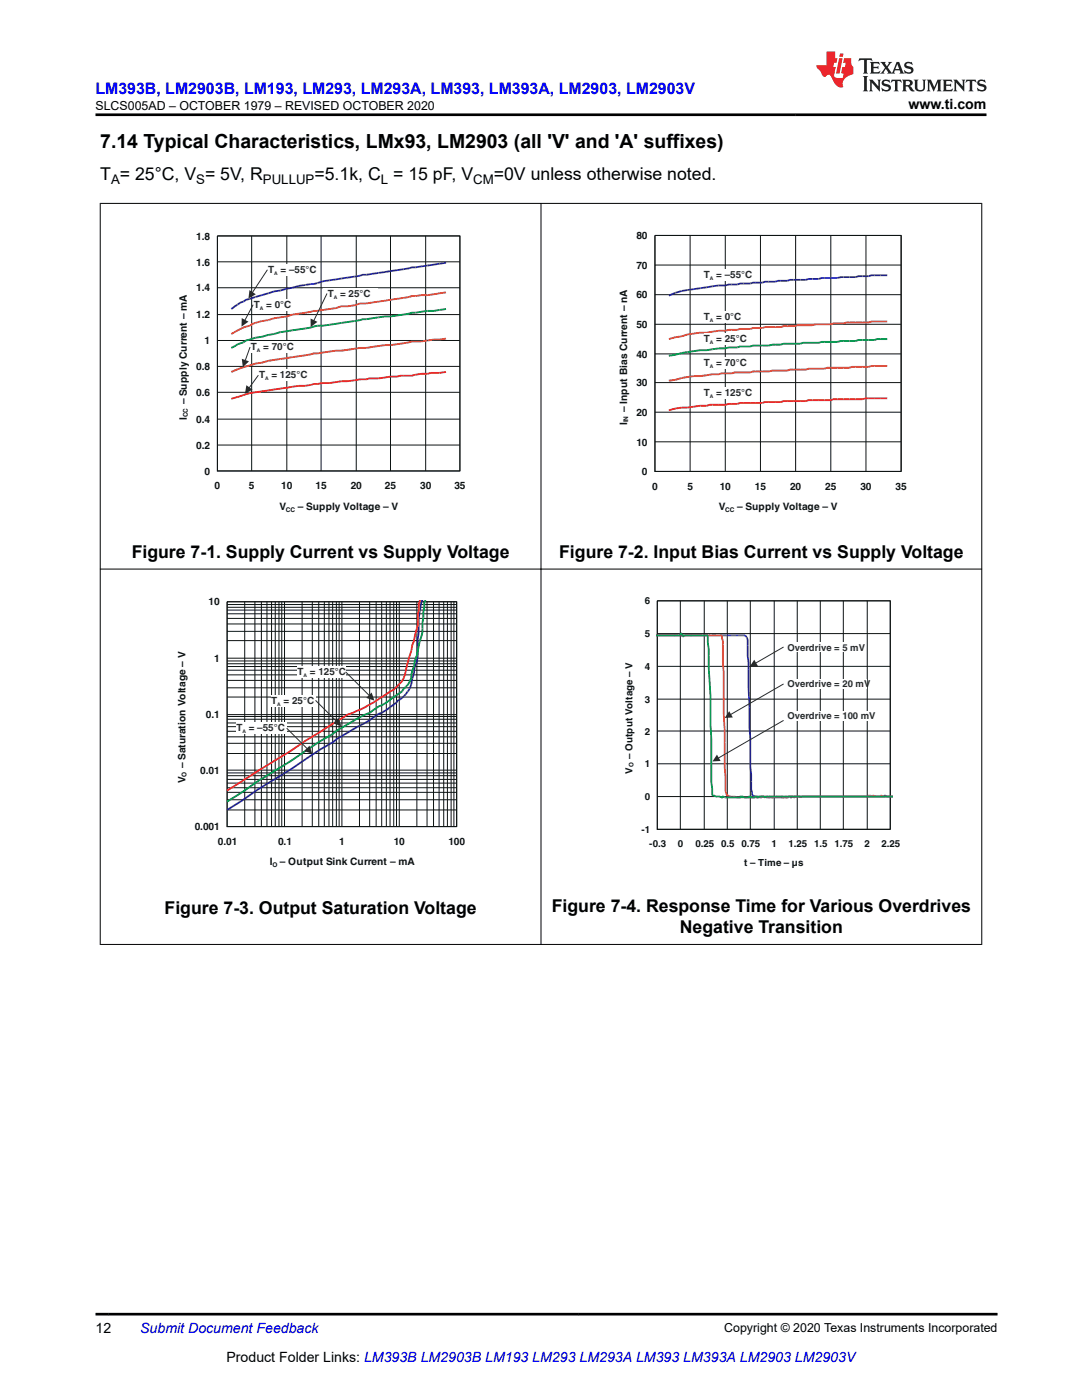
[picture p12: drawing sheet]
<svg xmlns="http://www.w3.org/2000/svg" width="216mm" height="279mm" viewBox="0 0 216 279" stroke-linecap="round" stroke-linejoin="round" font-family="sans-serif">
<defs><g id="words">
<text font-size="3.9" x="20" y="29.5">7.14 Typical Characteristics, LMx93, LM2903 (all 'V' and 'A' suffixes)</text>
<g font-size="3.5">
<text x="20" y="36">T = 25°C, V = 5V, R</text>
<text x="62.8" y="36">=5.1k, C = 15 pF, V</text>
<text x="98.5" y="36">=0V unless otherwise noted.</text>
<text x="26.3" y="111.4">Figure 7-1. Supply Current vs Supply Voltage</text>
<text x="111.6" y="111.4">Figure 7-2. Input Bias Current vs Supply Voltage</text>
<text x="32.8" y="182.4">Figure 7-3. Output Saturation Voltage</text>
<text x="110.1" y="182">Figure 7-4. Response Time for Various Overdrives</text>
<text x="135.7" y="186.3">Negative Transition</text>
</g>
<text font-size="3.2" fill="#00f" x="19" y="18.7">LM393B, LM2903B, LM193, LM293, LM293A, LM393, LM393A, LM2903, LM2903V</text>
<g font-size="2.8">
<text x="181.3" y="21.8">www.ti.com</text>
<text x="19" y="266.1">12</text>
<text x="45.2" y="271.7">Product Folder Links: LM393B LM2903B LM193 LM293 LM293A LM393 LM393A LM2903 LM2903V</text>
</g>
<text font-size="2.8" fill="#00f" x="28" y="266.1">Submit Document Feedback</text>
<g font-size="2.6">
<text x="22.2" y="36.7">A</text>
<text x="39.2" y="36.7">S</text>
<text x="52.5" y="36.7">PULLUP</text>
<text x="76" y="36.7">L</text>
<text x="94.4" y="36.7">CM</text>
</g>
<g font-size="2.5">
<text x="19" y="21.9">SLCS005AD – OCTOBER 1979 – REVISED OCTOBER 2020</text>
<text x="144.5" y="265.8">Copyright © 2020 Texas Instruments Incorporated</text>
</g>
<g font-size="2" fill="#0d1413">
<text x="39.1" y="47.8">1.8</text>
<text x="127" y="47.7">80</text>
<text x="39.1" y="53">1.6</text>
<text x="127" y="53.6">70</text>
<text x="39.1" y="58.2">1.4</text>
<text x="127" y="59.5">60</text>
<text x="39.1" y="63.5">1.2</text>
<text x="127" y="65.5">50</text>
<text x="40.8" y="68.7">1</text>
<text x="127" y="71.4">40</text>
<text x="39.1" y="73.9">0.8</text>
<text x="127" y="77.1">30</text>
<text x="37.3" y="83.8" transform="rotate(-90 37.3 83.8)">I</text>
<text x="37.3" y="80.7" transform="rotate(-90 37.3 80.7)">– Supply Current – mA</text>
<text x="39.1" y="79">0.6</text>
<text x="125.1" y="82.3" transform="rotate(-90 125.1 82.3)">– Input Bias Current – nA</text>
<text x="127" y="83">20</text>
<text x="39.1" y="89.6">0.2</text>
<text x="39.1" y="84.4">0.4</text>
<text x="125.1" y="84.9" transform="rotate(-90 125.1 84.9)">I</text>
<text x="127" y="88.9">10</text>
<text x="40.8" y="94.7">0</text>
<text x="128.1" y="94.8">0</text>
<text x="42.8" y="97.7">0</text>
<text x="49.7" y="97.7">5</text>
<text x="55.8" y="101.7">V</text>
<text x="56.1" y="97.7">10</text>
<text x="59.5" y="101.7">– Supply Voltage – V</text>
<text x="63" y="97.7">15</text>
<text x="70" y="97.7">20</text>
<text x="76.8" y="97.7">25</text>
<text x="83.8" y="97.7">30</text>
<text x="90.7" y="97.7">35</text>
<text x="130.1" y="97.8">0</text>
<text x="137.2" y="97.8">5</text>
<text x="143.4" y="101.8">V</text>
<text x="143.6" y="97.8">10</text>
<text x="147.1" y="101.8">– Supply Voltage – V</text>
<text x="150.6" y="97.8">15</text>
<text x="157.7" y="97.8">20</text>
<text x="164.7" y="97.8">25</text>
<text x="171.7" y="97.8">30</text>
<text x="178.7" y="97.8">35</text>
<text x="41.6" y="120.8">10</text>
<text x="42.7" y="132.1">1</text>
<text x="41.1" y="143.4">0.1</text>
<text x="37" y="153.3" transform="rotate(-90 37 153.3)">– Saturation Voltage – V</text>
<text x="40" y="154.4">0.01</text>
<text x="37" y="156.3" transform="rotate(-90 37 156.3)">V</text>
<text x="38.9" y="165.7">0.001</text>
<text x="43.5" y="168.7">0.01</text>
<text x="53.8" y="172.7">I</text>
<text x="55.5" y="168.7">0.1</text>
<text x="55.8" y="172.7">– Output Sink Current – mA</text>
<text x="67.7" y="168.7">1</text>
<text x="78.6" y="168.7">10</text>
<text x="89.5" y="168.7">100</text>
</g>
<g font-size="2" fill="#2b292a">
<text x="53.5" y="54.5">T = –55°C</text>
<text x="65.4" y="59.2">T = 25°C</text>
<text x="140.4" y="55.5">T = –55°C</text>
<text x="50.7" y="61.5">T = 0°C</text>
<text x="140.4" y="63.8">T = 0°C</text>
<text x="50" y="69.9">T = 70°C</text>
<text x="140.4" y="68.3">T = 25°C</text>
<text x="51.7" y="75.5">T = 125°C</text>
<text x="140.4" y="73">T = 70°C</text>
<text x="140.4" y="79.1">T = 125°C</text>
<text x="59.4" y="134.7">T = 125°C</text>
<text x="54.1" y="140.4">T = 25°C</text>
<text x="47.2" y="146">T = –55°C</text>
</g>
<g font-size="1.9" fill="#0d1413">
<text x="128.7" y="120.6">6</text>
<text x="128.7" y="127.2">5</text>
<text x="128.7" y="133.7">4</text>
<text x="128.7" y="140.2">3</text>
<text x="128.7" y="146.6">2</text>
<text x="126.2" y="154.4" transform="rotate(-90 126.2 154.4)">V</text>
<text x="126.2" y="151.5" transform="rotate(-90 126.2 151.5)">– Output Voltage – V</text>
<text x="128.7" y="153.1">1</text>
<text x="128.7" y="159.7">0</text>
<text x="128" y="166.2">-1</text>
<text x="129.6" y="169">-0.3</text>
<text x="135.2" y="169">0</text>
<text x="138.8" y="169">0.25</text>
<text x="143.9" y="169">0.5</text>
<text x="147.9" y="169">0.75</text>
<text x="148.5" y="172.8">t – Time – µs</text>
<text x="154" y="169">1</text>
<text x="157.3" y="169">1.25</text>
<text x="162.4" y="169">1.5</text>
<text x="166.5" y="169">1.75</text>
<text x="172.5" y="169">2</text>
<text x="175.9" y="169">2.25</text>
</g>
<g font-size="1.9" fill="#2b292a">
<text x="157.1" y="129.9">Overdrive = 5 mV</text>
<text x="157.1" y="137.2">Overdrive = 20 mV</text>
<text x="157.1" y="143.6">Overdrive = 100 mV</text>
</g>
<g font-size="1.3" fill="#0d1413">
<text x="37.5" y="83.3" transform="rotate(-90 37.5 83.3)">CC</text>
<text x="125.3" y="84.3" transform="rotate(-90 125.3 84.3)">IN</text>
<text x="57" y="102.1">CC</text>
<text x="144.7" y="102.2">CC</text>
<text x="37.2" y="155" transform="rotate(-90 37.2 155)">O</text>
<text x="54.4" y="173.1">O</text>
</g>
<text font-size="1.2" fill="#0d1413" x="126.4" y="153.1" transform="rotate(-90 126.4 153.1)">O</text>
<g font-size="1" fill="#2b292a">
<text x="54.7" y="54.9">A</text>
<text x="66.6" y="59.6">A</text>
<text x="141.7" y="55.9">A</text>
<text x="51.9" y="61.9">A</text>
<text x="141.7" y="64.2">A</text>
<text x="51.3" y="70.3">A</text>
<text x="141.7" y="68.7">A</text>
<text x="52.9" y="75.9">A</text>
<text x="141.7" y="73.4">A</text>
<text x="141.7" y="79.5">A</text>
<text x="60.6" y="135.1">A</text>
<text x="55.3" y="140.8">A</text>
<text x="48.4" y="146.4">A</text>
</g>
</g></defs>
<g fill="none" stroke="#0d1413" stroke-width=".2">
<path d="M43.4 47.1h48.4v46.9h-48.4zM43.4 57.4h48.4M43.4 52.3h48.4M50.2 47.1v46.9M57.2 47.1v46.9M64.1 47.1v46.9M71.1 47.1v46.9M77.9 47.1v46.9M84.9 47.1v46.9M43.4 78.3h48.4M43.4 73.1h48.4M43.4 68h48.4"/>
<path d="M43.4 62.8h48.4M43.4 88.8h48.4M43.4 83.6h48.4"/>
</g>
<path d="M89 52.4l-6.8 1-1.7 .3-7.4 1.1h-.7l-4.3 .8a19.9 19.9 0 0 0-5.5 1.1h-.6a80.1 80.1 0 0 0-12.2 2.9l-.7 .2-1.1 .6-1.8 1.3" fill="none" stroke="#343c96" stroke-width=".37"/>
<path d="M89 58.3l-3.7 .6-3.1 .2-9.1 1.5h-1.3a7.5 7.5 0 0 1-3.7 .5l-1.1 .4-4.4 .5-4.3 .8-1.1 .4-2.6 .3-1.1 .4a7.7 7.7 0 0 0-3.7 1.1 9.5 9.5 0 0 0-3.6 1.7" fill="none" stroke="#f15d30" stroke-width=".37"/>
<path d="M89 61.7l-2.4 .3h-1.3l-3.1 .4a22.8 22.8 0 0 1-5.4 .8l-4.4 .5-8 1.3h-1.1a47 47 0 0 1-7.4 1.3l-3.7 .9a14.5 14.5 0 0 0-4.2 1.3l-1.8 .9" fill="none" stroke="#00994f" stroke-width=".37"/>
<path d="M89 67.6l-5 .5h-1.8a22.8 22.8 0 0 1-5.4 .8l-3.7 .5h-1.3l-3.7 .6h-1.1l-4.4 .5-.6 .2a81.9 81.9 0 0 0-12.9 2.4l-2.9 1.1" fill="none" stroke="#bc3b36" stroke-width=".37"/>
<path d="M89 74.2l-5 .4a10.4 10.4 0 0 1-4 .4l-.8 .2h-1.3a14 14 0 0 1-4.2 .3l-.6 .2h-1.3l-6.1 .7-3.1 .2-1.7 .4h-1.3l-6.1 .9a27.6 27.6 0 0 0-7.3 1.7" fill="none" stroke="#ee2b31" stroke-width=".37"/>
<g fill="#fff">
<path d="M53.3 52.8h10.1v2.2h-10.1z" fill-rule="evenodd"/>
<path d="M50.5 59.8h10.1v2.2h-10.1z" fill-rule="evenodd"/>
<path d="M64.4 57.5h10.9v2.3h-10.9z" fill-rule="evenodd"/>
<path d="M49.9 68.2h10.1v2.2h-10.1z" fill-rule="evenodd"/>
<path d="M51.5 73.8h10.1v2.3h-10.1z" fill-rule="evenodd"/>
</g>
<path d="M51.5 74.9l-1.8 2.5" fill="none" stroke="#2b292a" stroke-width=".2"/>
<path d="M49.2 76.9l1.2 .9-1.5 .8z" fill="#2b292a"/>
<path d="M50.5 60.9l-1.6 3" fill="none" stroke="#2b292a" stroke-width=".2"/>
<path d="M48.2 63.5l1.4 .7-1.4 1z" fill="#2b292a"/>
<path d="M65.2 58.6l-2.6 5.4" fill="none" stroke="#2b292a" stroke-width=".2"/>
<path d="M62 63.6l1.3 .6-1.3 1.1z" fill="#2b292a"/>
<path d="M49.9 69.3l-1 2.6" fill="none" stroke="#2b292a" stroke-width=".2"/>
<path d="M48.2 71.6l1.5 .5-1.2 1.2z" fill="#2b292a"/>
<path d="M53.3 53.9l-2.9 4.5" fill="none" stroke="#2b292a" stroke-width=".2"/>
<path d="M49.8 57.9l1.2 .8-1.4 .9z" fill="#2b292a"/>
<g fill="#fff">
<path d="M120.5 43.3h62.8v62.4h-62.8z" fill-rule="evenodd"/>
<path d="M130.7 47h49.1v47.1h-49.1z" fill-rule="evenodd"/>
</g>
<g fill="none" stroke="#0d1413" stroke-width=".2">
<path d="M130.7 47h49.1v47.1h-49.1zM130.7 58.8h49.1M130.7 52.9h49.1M137.7 47v47.1M144.7 47v47.1M151.7 47v47.1M158.8 47v47.1M165.8 47v47.1M172.8 47v47.1M130.7 76.4h49.1M130.7 70.6h49.1M130.7 64.7h49.1"/>
<path d="M130.7 88.2h49.1M130.7 82.3h49.1"/>
</g>
<path d="M177 54.9h-3.1l-.6 .2h-2l-.5 .2h-2.4a15.7 15.7 0 0 1-4.5 .2l-.5 .2h-2.1l-.5 .2h-3.1l-.6 .1h-1.9l-.5 .2h-2l-.6 .2h-1.8l-.6 .2h-2l-.6 .2h-1.6l-4.5 .5a19.9 19.9 0 0 0-7.5 1.7" fill="none" stroke="#343c96" stroke-width=".37"/>
<path d="M177 64.2h-3.1l-.6 .2h-4.4l-.5 .1h-2.1l-.5 .2h-2.4a15.1 15.1 0 0 1-4.3 .2l-.7 .2h-2l-.6 .2h-3.1l-.6 .2h-1.8l-.6 .1h-2l-.6 .2h-1.6l-4.5 .6h-1.3l-2.5 .4-3.7 .9" fill="none" stroke="#f15d30" stroke-width=".37"/>
<path d="M177 67.7h-2l-.5 .2h-3.2l-.5 .1h-2.4a15.7 15.7 0 0 1-4.5 .2l-.5 .2h-3.2l-.5 .2h-3.3l-.6 .2h-1.1a15.7 15.7 0 0 1-4.4 .2l-.6 .2-4.2 .1-4.5 .6a24.2 24.2 0 0 0-6.3 .9l-1.2 .2" fill="none" stroke="#00994f" stroke-width=".37"/>
<path d="M177 73h-3.1l-.6 .2-8.3 .2-.5 .2h-3.2l-.5 .2-6.1 .2a15.7 15.7 0 0 1-4.4 .1l-.6 .2h-3.1l-.6 .2h-2l-.6 .2h-1.3l-2.4 .4a16.3 16.3 0 0 0-5 .7l-1.2 .2" fill="none" stroke="#bc3b36" stroke-width=".37"/>
<path d="M177 79.5l-10.7 .2-.5 .2-9.4 .1-.6 .2h-3.1l-.6 .2h-4.4l-.6 .2h-1.1a15.7 15.7 0 0 1-4.4 .2l-.6 .2-5 .3-2.5 .6" fill="none" stroke="#ee2b31" stroke-width=".37"/>
<g fill="#fff">
<path d="M140.4 53.8h10.1v2.2h-10.1z" fill-rule="evenodd"/>
<path d="M140.4 62.1h7.7v2.3h-7.7z" fill-rule="evenodd"/>
<path d="M140.4 66.5h9v2.3h-9z" fill-rule="evenodd"/>
<path d="M140.4 71.3h8.8v2.2h-8.8z" fill-rule="evenodd"/>
<path d="M140.4 77.4h9.7v2.2h-9.7z" fill-rule="evenodd"/>
<path d="M32.6 116.4h62.8v60.2h-62.8z" fill-rule="evenodd"/>
<path d="M45.3 120.1h45.8v44.9h-45.8z" fill-rule="evenodd"/>
</g>
<g fill="none" stroke="#0d1413" stroke-width=".2">
<path d="M45.3 120.1h45.8v44.9h-45.8zM45.3 139.1h45.8M45.3 137.3h45.8M45.3 135.8h45.8M45.3 134.7h45.8M45.3 133.8h45.8M45.3 133h45.8M45.3 132.5h45.8M45.3 131.9h45.8M45.3 127.8h45.8M45.3 126h45.8M45.3 124.5h45.8"/>
<path d="M45.3 123.4h45.8M45.3 122.5h45.8M45.3 121.8h45.8M45.3 121.2h45.8M45.3 120.6h45.8M45.3 131.4h45.8M48.8 120.1v44.9M50.9 120.1v44.9M52.2 120.1v44.9M53.3 120.1v44.9M54.2 120.1v44.9M54.9 120.1v44.9"/>
<path d="M55.7 120.1v44.9M56.2 120.1v44.9M56.8 120.1v44.9M60.3 120.1v44.9M62.3 120.1v44.9M63.6 120.1v44.9M64.7 120.1v44.9M65.6 120.1v44.9M66.4 120.1v44.9M67.1 120.1v44.9M67.7 120.1v44.9M68.2 120.1v44.9"/>
<path d="M71.7 120.1v44.9M73.8 120.1v44.9M75.1 120.1v44.9M76.2 120.1v44.9M77.1 120.1v44.9M77.8 120.1v44.9M78.6 120.1v44.9M79.1 120.1v44.9M79.7 120.1v44.9M83.2 120.1v44.9M85.2 120.1v44.9M86.5 120.1v44.9"/>
<path d="M87.6 120.1v44.9M88.5 120.1v44.9M89.3 120.1v44.9M90 120.1v44.9M90.6 120.1v44.9M45.3 159.6h45.8M45.3 158.1h45.8M45.3 157.2h45.8M45.3 156.3h45.8M45.3 155.5h45.8M45.3 154.8h45.8M45.3 154.3h45.8"/>
<path d="M45.3 150.4h45.8M45.3 148.3h45.8M45.3 147.1h45.8M45.3 145.9h45.8M45.3 145h45.8M45.3 144.3h45.8M45.3 143.5h45.8M45.3 143h45.8M45.3 153.7h45.8M45.3 142.6h45.8M45.3 161.6h45.8"/>
</g>
<path d="M84.3 119.8l-.4 1.2a17 17 0 0 0-.3 5.2l-.2 1.3a17 17 0 0 1-.2 4.8 3.3 3.3 0 0 0-.6 2l-.3 1.1a5.3 5.3 0 0 1-3 4.5l-.2 .3a18.7 18.7 0 0 1-4 2.6l-1.3 .9-5.6 3.2-1.8 1.3-2.6 1.4a157 157 0 0 1-12.4 8l-3.1 2.2-3 1.8" fill="none" stroke="#343c96" stroke-width=".37"/>
<path d="M84.8 119.8l-.1 .5-.4 4a6.5 6.5 0 0 1-.6 3.7l-.5 2.8-.4 .9-.7 3a3.7 3.7 0 0 1-1.7 2.9l-.2 .4-3.1 2.2-1.5 .8-1.8 1.3a41.4 41.4 0 0 0-7.4 4.2l-2.6 1.5a157 157 0 0 1-12.4 7.9l-3.1 2.2-3 1.9" fill="none" stroke="#00994f" stroke-width=".37"/>
<path d="M83.7 119.8l-.1 .7v1.4l-.2 .6a8.1 8.1 0 0 1-.6 4.2l-.2 1.1-.3 1-1.7 6.4a5 5 0 0 1-2.8 2.8 35.4 35.4 0 0 1-8.5 4.6l-24 15.2" fill="none" stroke="#ee2b31" stroke-width=".37"/>
<g fill="#fff">
<path d="M47.2 144.3h10.1v2.2h-10.1z" fill-rule="evenodd"/>
<path d="M54.1 138.7h8.9v2.2h-8.9z" fill-rule="evenodd"/>
<path d="M59.4 133h9.6v2.3h-9.6z" fill-rule="evenodd"/>
</g>
<path d="M57.3 145.4l4 4" fill="none" stroke="#2b292a" stroke-width=".2"/>
<path d="M60.7 149.9l1.1-1.1 .5 1.6z" fill="#2b292a"/>
<path d="M63 139.8l4.1 4.1" fill="none" stroke="#2b292a" stroke-width=".2"/>
<path d="M66.5 144.4l1.1-1.1 .5 1.6z" fill="#2b292a"/>
<path d="M69 134.1l4.7 4.7" fill="none" stroke="#2b292a" stroke-width=".2"/>
<path d="M73.1 139.3l1.1-1.1 .5 1.6z" fill="#2b292a"/>
<g fill="#fff">
<path d="M121.8 116.4h60.3v59.9h-60.3z" fill-rule="evenodd"/>
<path d="M131.2 119.9h46.4v45.6h-46.4z" fill-rule="evenodd"/>
</g>
<g fill="none" stroke="#0d1413" stroke-width=".2">
<path d="M131.2 119.9h46.4v45.6h-46.4zM135.8 119.9v45.6M140.5 119.9v45.6M145.1 119.9v45.6M149.7 119.9v45.6M154.5 119.9v45.6M159.1 119.9v45.6M163.7 119.9v45.6M168.3 119.9v45.6M173 119.9v45.6M131.2 139.5h46.4M131.2 133h46.4"/>
<path d="M131.2 126.4h46.4M131.2 159h46.4M131.2 152.4h46.4M131.2 145.9h46.4"/>
</g>
<path d="M130.9 126.8h4.9v-.2h.1l.2 .4 .2-.2h12.4l.3 .4 .2 .5v3.2l.2 1.4v4.9l.5 20.4 .2 1 .1 .2 .4 .2h.9l.2 .1h.3v-.1h.4l.1 .1 .2-.1 .2 .1h4.4v-.1h.5v.1h.2v-.1l.4 .1h.2v-.1h1l.2 .1 .2-.1h16.6v-.2l.3 .2h1.2" fill="none" stroke="#343c96" stroke-width=".35"/>
<path d="M130.9 126.8h5v-.2h.2l.2 .4 .3-.2h7.5l.1 1.1v4.2l.2 2.3v8.1l.2 3v7.5l.2 3.7a3 3 0 0 0 .3 2.1l1.1 .2 .2 .1h.1v-.1l.4 .1h4.8v-.1l.3 .1v-.1h.4l.1 .1h.2v-.1l.4 .1v-.1l.3 .1h.2v-.1h.5v.1h.2v-.1l.4 .1 .1-.1h1.5v.1l.3-.1h.4v.1l.3-.1h16.1v-.2h.4l.1 .2h.4v-.2l.3 .2h1.3v-.2l.3 .2h1.9" fill="none" stroke="#f15d30" stroke-width=".35"/>
<path d="M130.9 126.8h4.9l.1-.4h.2l.2 .6h.2v-.2h4.7l.2 2.7v3.7a90.7 90.7 0 0 1 .4 11.3l.1 3v8.6l.2 2.5 .2 .2h.3l.2 .2h.9l.2 .1h.3v-.1l.4 .1h3.2v-.1l.3 .1v-.1l.4 .1h1v-.1l.4 .1h.7v-.1h.5v.1l.4-.1h1l.2 .1 .2-.1h25.2" fill="none" stroke="#00994f" stroke-width=".35"/>
<g fill="#fff">
<path d="M156.3 128.2h15.8v1.9h-15.8z" fill-rule="evenodd"/>
<path d="M156.3 135.6h16.7v1.9h-16.7z" fill-rule="evenodd"/>
<path d="M156.3 141.9h17.7v1.9h-17.7z" fill-rule="evenodd"/>
</g>
<path d="M156.3 129.2l-5.5 3.1" fill="none" stroke="#2b292a" stroke-width=".2"/>
<path d="M150.5 131.7l.7 1.2-1.6 .1z" fill="#2b292a"/>
<path d="M156.3 136.5l-10.5 6.1" fill="none" stroke="#2b292a" stroke-width=".2"/>
<path d="M145.5 141.9l.7 1.3-1.6 .1z" fill="#2b292a"/>
<path d="M156.3 143.8l-12.9 7.5" fill="none" stroke="#2b292a" stroke-width=".2"/>
<path d="M143.1 150.6l.7 1.3-1.6 .1z" fill="#2b292a"/>
<path d="M19.9 40.6h176.1M20 40.5v148M107.9 40.5v148M195.9 40.5v148M19.9 113.6h176.1M19.9 188.5h176.1" fill="none" stroke="#000" stroke-width=".2"/>
<path d="M171.5 11.6l-.2 .6 .5-.2h.6v.1v2.2l-.2 .4h1l-.2-.4v-2.2v-.1h.5l.6 .2-.2-.6zM173.6 12.4l.2 .3v1.6l-.2 .4h1.9l.1-.6a1.08 1.08 0 0 1-1.3 .2v-.7h.6l.4 .2v-.7l-.4 .2h-.6v-.5l.2-.2a1 1 0 0 1 1 .3l-.1-.5zM175.7 12.4l.9 1.1-1 1.2h.9l-.2-.2 .5-.8 .4 .8-.2 .2h1.6l-.2-.2 .2-.5h.9l.1 .5-.1 .2h.9l-.2-.4-.8-1.9h-.5l-.9 2.1-.9-1.1 .9-1h-.8l.2 .2-.4 .6-.4-.6 .2-.2zM179 12.8l.4 1h-.7zM180.7 12.5a.65 .65 0 0 0-.2 .7 .65 .65 0 0 0 .6 .5l.6 .1 .1 .3a.79 .79 0 0 1-.7 .4 .79 .79 0 0 1-.7-.5l.1 .7 .2-.1a.93 .93 0 0 0 1.1 0 .93 .93 0 0 0 .4-.9 1.46 1.46 0 0 0-1.2-.6l-.1-.3a1.09 1.09 0 0 1 1.2 .2l-.2-.6-.1 .1-.5-.2zM172.2 15.2l.2 .4v2.2l-.2 .4h1l-.2-.4v-2.2l.2-.4zM173.4 15.9l.2 .4v1.5l-.2 .4h.8l-.3-.4 .1-1.3 1.6 1.8v-2l.2-.4h-.7l.1 .2 .1 1.1-1.2-1.3zM176.2 16a.65 .65 0 0 0-.2 .8 .65 .65 0 0 0 .6 .4l.6 .2 .1 .2a.79 .79 0 0 1-.7 .4 .79 .79 0 0 1-.7-.5l.1 .7 .2-.1a.93 .93 0 0 0 1.1 .1 .93 .93 0 0 0 .4-1 1.46 1.46 0 0 0-1.2-.5l-.1-.4a1.09 1.09 0 0 1 1.2 .2l-.1-.6-.2 .1-.5-.1zM177.9 15.9l-.1 .6a.63 .63 0 0 1 .8-.3v1.6l-.3 .4h1l-.2-.4v-1.6a.66 .66 0 0 1 .8 .3l-.1-.6zM180 15.9l.2 .4v1.5l-.2 .4h1l-.2-.2-.1-.7h.5l.1 .2a.79 .79 0 0 0 1.2 .6l-1-.9a.61 .61 0 0 0 .6-.6 .61 .61 0 0 0-.5-.7zM180.8 16.2h.1a.47 .47 0 0 1 .5 .1 .47 .47 0 0 1 .1 .5l-.1 .1-.7 .1zM182.3 15.9l.2 .2a2.27 2.27 0 0 0 .4 2 1.04 1.04 0 0 0 1.7-.7v-1.3l.2-.2h-.8l.2 .4v1.1a.6 .6 0 0 1-.6 .6 .6 .6 0 0 1-.6-.6v-1.1l.3-.4zM184.9 15.9l.2 .4v1.5l-.2 .4h.8l-.3-.4v-1.4l.9 1.9 .9-1.9v1.4l-.3 .4h1l-.2-.4v-1.5l.2-.4h-.8l-.7 1.5-.6-1.5zM188.1 15.9l.2 .4v1.5l-.2 .4h1.9l.1-.6a1.09 1.09 0 0 1-1.3 .2v-.7h.6l.4 .2v-.6l-.4 .2h-.6v-.6l.2-.1a1.01 1.01 0 0 1 1 .3l-.1-.6zM190.2 15.9l.3 .4v1.5l-.3 .4h.8l-.2-.4v-1.3l1.6 1.8v-2l.2-.4h-.7l.2 .2v1.1l-1.2-1.3zM192.8 15.9l-.1 .6a.63 .63 0 0 1 .8-.3v1.6l-.3 .4h1l-.2-.4v-1.6a.66 .66 0 0 1 .8 .3l-.1-.6zM195.2 16a.65 .65 0 0 0-.2 .8 .65 .65 0 0 0 .6 .4l.6 .2 .2 .2a.79 .79 0 0 1-.7 .4 .79 .79 0 0 1-.7-.5l.1 .7 .2-.1a.93 .93 0 0 0 1 .1 .93 .93 0 0 0 .5-1 1.46 1.46 0 0 0-1.3-.5v-.4a1.09 1.09 0 0 1 1.2 .2l-.2-.6-.2 .1-.5-.1z" fill="#231f20"/>
<path d="M164.9 10.3v2.7h-2l.1 .4 .8 1a.95 .95 0 0 0 1 .9 .59 .59 0 0 1 .5-.4 .59 .59 0 0 1 .5 .3l.4 .8a1.59 1.59 0 0 0 2.1 1.4 1.61 1.61 0 0 1 1-2.3l1-.3-.1-1.5a1.59 1.59 0 0 1-.3-1.7h-1.5l-.2 .9h.6l-.2 .9h-.5l-.2 .9v.3l.4 .1-.1 .9h-.7a.73 .73 0 0 1-1-.7l.3-1.5h-.5l.1-.9h.5l.2-.9h-.5v-1.3zM167.4 11.6l-.6 3.1h.7l.6-3.1zM167.6 10.7l-.1 .6h.7l.1-.6z" fill="#ed1c24"/>
<path d="M19 22.9h177.8M19 262.3h180" fill="none" stroke="#000" stroke-width=".53"/>
<use href="#words"/>
</svg>
